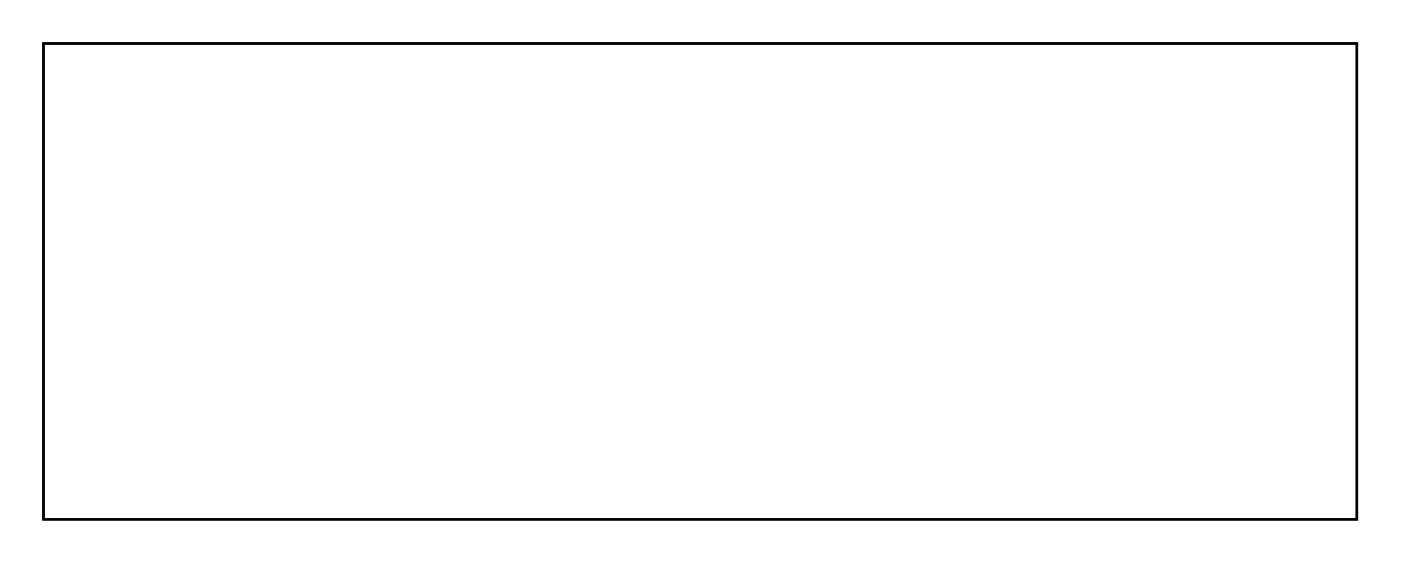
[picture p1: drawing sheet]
<svg xmlns="http://www.w3.org/2000/svg" width="117mm" height="47mm" viewBox="0 0 117 47" stroke-linecap="round" stroke-linejoin="round" font-family="sans-serif">
<path d="M3.6 3.6h109.8v39.8h-109.8z" fill="none" stroke="#000" stroke-width=".2"/>
<path d="M3.6 3.6h109.8v39.8h-109.8zM3.6 3.6v39.8h109.8v-39.8z" fill="#000"/>
<circle cx="106.8" cy="12.9" r=".74" fill="#fff"/>
<circle cx="106.8" cy="12.9" r=".74" fill="none" stroke="#fff" stroke-width=".76" stroke-linecap="butt"/>
<circle cx="81.4" cy="12.9" r=".74" fill="#fff"/>
<circle cx="81.4" cy="12.9" r=".74" fill="none" stroke="#fff" stroke-width=".76" stroke-linecap="butt"/>
<circle cx="106.8" cy="7.8" r=".74" fill="#fff"/>
<circle cx="106.8" cy="7.8" r=".74" fill="none" stroke="#fff" stroke-width=".76" stroke-linecap="butt"/>
<circle cx="30.6" cy="12.9" r=".74" fill="#fff"/>
<circle cx="30.6" cy="12.9" r=".74" fill="none" stroke="#fff" stroke-width=".76" stroke-linecap="butt"/>
<circle cx="30.6" cy="7.8" r=".74" fill="#fff"/>
<circle cx="30.6" cy="7.8" r=".74" fill="none" stroke="#fff" stroke-width=".76" stroke-linecap="butt"/>
<circle cx="56" cy="12.9" r=".74" fill="#fff"/>
<circle cx="56" cy="12.9" r=".74" fill="none" stroke="#fff" stroke-width=".76" stroke-linecap="butt"/>
<circle cx="56" cy="7.8" r=".74" fill="#fff"/>
<circle cx="56" cy="7.8" r=".74" fill="none" stroke="#fff" stroke-width=".76" stroke-linecap="butt"/>
<circle cx="81.4" cy="7.8" r=".74" fill="#fff"/>
<circle cx="81.4" cy="7.8" r=".74" fill="none" stroke="#fff" stroke-width=".76" stroke-linecap="butt"/>
<path d="M70.5 30h1.4v1.4h-1.4z" fill="#fff"/>
<path d="M70.5 30h1.4v1.4h-1.4z" fill="none" stroke="#fff" stroke-width=".76" stroke-linecap="butt"/>
<circle cx="71.2" cy="30.7" r=".7" fill="#fff"/>
<circle cx="71.2" cy="30.7" r=".7" fill="none" stroke="#fff" stroke-width=".76" stroke-linecap="butt"/>
<circle cx="71.2" cy="23.1" r=".7" fill="#fff"/>
<circle cx="71.2" cy="23.1" r=".7" fill="none" stroke="#fff" stroke-width=".76" stroke-linecap="butt"/>
<circle cx="73.8" cy="30.7" r=".7" fill="#fff"/>
<circle cx="73.8" cy="30.7" r=".7" fill="none" stroke="#fff" stroke-width=".76" stroke-linecap="butt"/>
<circle cx="73.8" cy="23.1" r=".7" fill="#fff"/>
<circle cx="73.8" cy="23.1" r=".7" fill="none" stroke="#fff" stroke-width=".76" stroke-linecap="butt"/>
<circle cx="76.3" cy="30.7" r=".7" fill="#fff"/>
<circle cx="76.3" cy="30.7" r=".7" fill="none" stroke="#fff" stroke-width=".76" stroke-linecap="butt"/>
<circle cx="76.3" cy="23.1" r=".7" fill="#fff"/>
<circle cx="76.3" cy="23.1" r=".7" fill="none" stroke="#fff" stroke-width=".76" stroke-linecap="butt"/>
<circle cx="78.8" cy="30.7" r=".7" fill="#fff"/>
<circle cx="78.8" cy="30.7" r=".7" fill="none" stroke="#fff" stroke-width=".76" stroke-linecap="butt"/>
<circle cx="78.8" cy="23.1" r=".7" fill="#fff"/>
<circle cx="78.8" cy="23.1" r=".7" fill="none" stroke="#fff" stroke-width=".76" stroke-linecap="butt"/>
<circle cx="81.4" cy="30.7" r=".7" fill="#fff"/>
<circle cx="81.4" cy="30.7" r=".7" fill="none" stroke="#fff" stroke-width=".76" stroke-linecap="butt"/>
<circle cx="81.4" cy="23.1" r=".7" fill="#fff"/>
<circle cx="81.4" cy="23.1" r=".7" fill="none" stroke="#fff" stroke-width=".76" stroke-linecap="butt"/>
<circle cx="83.9" cy="30.7" r=".7" fill="#fff"/>
<circle cx="83.9" cy="30.7" r=".7" fill="none" stroke="#fff" stroke-width=".76" stroke-linecap="butt"/>
<circle cx="83.9" cy="23.1" r=".7" fill="#fff"/>
<circle cx="83.9" cy="23.1" r=".7" fill="none" stroke="#fff" stroke-width=".76" stroke-linecap="butt"/>
<circle cx="86.5" cy="30.7" r=".7" fill="#fff"/>
<circle cx="86.5" cy="30.7" r=".7" fill="none" stroke="#fff" stroke-width=".76" stroke-linecap="butt"/>
<circle cx="86.5" cy="23.1" r=".7" fill="#fff"/>
<circle cx="86.5" cy="23.1" r=".7" fill="none" stroke="#fff" stroke-width=".76" stroke-linecap="butt"/>
<circle cx="89" cy="30.7" r=".7" fill="#fff"/>
<circle cx="89" cy="30.7" r=".7" fill="none" stroke="#fff" stroke-width=".76" stroke-linecap="butt"/>
<circle cx="89" cy="23.1" r=".7" fill="#fff"/>
<circle cx="89" cy="23.1" r=".7" fill="none" stroke="#fff" stroke-width=".76" stroke-linecap="butt"/>
<circle cx="91.5" cy="30.7" r=".7" fill="#fff"/>
<circle cx="91.5" cy="30.7" r=".7" fill="none" stroke="#fff" stroke-width=".76" stroke-linecap="butt"/>
<circle cx="91.5" cy="23.1" r=".7" fill="#fff"/>
<circle cx="91.5" cy="23.1" r=".7" fill="none" stroke="#fff" stroke-width=".76" stroke-linecap="butt"/>
<circle cx="94.1" cy="30.7" r=".7" fill="#fff"/>
<circle cx="94.1" cy="30.7" r=".7" fill="none" stroke="#fff" stroke-width=".76" stroke-linecap="butt"/>
<circle cx="94.1" cy="23.1" r=".7" fill="#fff"/>
<circle cx="94.1" cy="23.1" r=".7" fill="none" stroke="#fff" stroke-width=".76" stroke-linecap="butt"/>
<circle cx="96.6" cy="30.7" r=".7" fill="#fff"/>
<circle cx="96.6" cy="30.7" r=".7" fill="none" stroke="#fff" stroke-width=".76" stroke-linecap="butt"/>
<circle cx="96.6" cy="23.1" r=".7" fill="#fff"/>
<circle cx="96.6" cy="23.1" r=".7" fill="none" stroke="#fff" stroke-width=".76" stroke-linecap="butt"/>
<circle cx="99.2" cy="30.7" r=".7" fill="#fff"/>
<circle cx="99.2" cy="30.7" r=".7" fill="none" stroke="#fff" stroke-width=".76" stroke-linecap="butt"/>
<circle cx="99.2" cy="23.1" r=".7" fill="#fff"/>
<circle cx="99.2" cy="23.1" r=".7" fill="none" stroke="#fff" stroke-width=".76" stroke-linecap="butt"/>
<circle cx="101.7" cy="30.7" r=".7" fill="#fff"/>
<circle cx="101.7" cy="30.7" r=".7" fill="none" stroke="#fff" stroke-width=".76" stroke-linecap="butt"/>
<circle cx="101.7" cy="23.1" r=".7" fill="#fff"/>
<circle cx="101.7" cy="23.1" r=".7" fill="none" stroke="#fff" stroke-width=".76" stroke-linecap="butt"/>
<circle cx="104.2" cy="30.7" r=".7" fill="#fff"/>
<circle cx="104.2" cy="30.7" r=".7" fill="none" stroke="#fff" stroke-width=".76" stroke-linecap="butt"/>
<circle cx="104.2" cy="23.1" r=".7" fill="#fff"/>
<circle cx="104.2" cy="23.1" r=".7" fill="none" stroke="#fff" stroke-width=".76" stroke-linecap="butt"/>
<path d="M19.7 30h1.4v1.4h-1.4z" fill="#fff"/>
<path d="M19.7 30h1.4v1.4h-1.4z" fill="none" stroke="#fff" stroke-width=".76" stroke-linecap="butt"/>
<circle cx="20.4" cy="30.7" r=".7" fill="#fff"/>
<circle cx="20.4" cy="30.7" r=".7" fill="none" stroke="#fff" stroke-width=".76" stroke-linecap="butt"/>
<circle cx="20.4" cy="23.1" r=".7" fill="#fff"/>
<circle cx="20.4" cy="23.1" r=".7" fill="none" stroke="#fff" stroke-width=".76" stroke-linecap="butt"/>
<circle cx="23" cy="30.7" r=".7" fill="#fff"/>
<circle cx="23" cy="30.7" r=".7" fill="none" stroke="#fff" stroke-width=".76" stroke-linecap="butt"/>
<circle cx="23" cy="23.1" r=".7" fill="#fff"/>
<circle cx="23" cy="23.1" r=".7" fill="none" stroke="#fff" stroke-width=".76" stroke-linecap="butt"/>
<circle cx="25.5" cy="30.7" r=".7" fill="#fff"/>
<circle cx="25.5" cy="30.7" r=".7" fill="none" stroke="#fff" stroke-width=".76" stroke-linecap="butt"/>
<circle cx="25.5" cy="23.1" r=".7" fill="#fff"/>
<circle cx="25.5" cy="23.1" r=".7" fill="none" stroke="#fff" stroke-width=".76" stroke-linecap="butt"/>
<circle cx="28" cy="30.7" r=".7" fill="#fff"/>
<circle cx="28" cy="30.7" r=".7" fill="none" stroke="#fff" stroke-width=".76" stroke-linecap="butt"/>
<circle cx="28" cy="23.1" r=".7" fill="#fff"/>
<circle cx="28" cy="23.1" r=".7" fill="none" stroke="#fff" stroke-width=".76" stroke-linecap="butt"/>
<circle cx="30.6" cy="30.7" r=".7" fill="#fff"/>
<circle cx="30.6" cy="30.7" r=".7" fill="none" stroke="#fff" stroke-width=".76" stroke-linecap="butt"/>
<circle cx="30.6" cy="23.1" r=".7" fill="#fff"/>
<circle cx="30.6" cy="23.1" r=".7" fill="none" stroke="#fff" stroke-width=".76" stroke-linecap="butt"/>
<circle cx="33.1" cy="30.7" r=".7" fill="#fff"/>
<circle cx="33.1" cy="30.7" r=".7" fill="none" stroke="#fff" stroke-width=".76" stroke-linecap="butt"/>
<circle cx="33.1" cy="23.1" r=".7" fill="#fff"/>
<circle cx="33.1" cy="23.1" r=".7" fill="none" stroke="#fff" stroke-width=".76" stroke-linecap="butt"/>
<circle cx="35.7" cy="30.7" r=".7" fill="#fff"/>
<circle cx="35.7" cy="30.7" r=".7" fill="none" stroke="#fff" stroke-width=".76" stroke-linecap="butt"/>
<circle cx="35.7" cy="23.1" r=".7" fill="#fff"/>
<circle cx="35.7" cy="23.1" r=".7" fill="none" stroke="#fff" stroke-width=".76" stroke-linecap="butt"/>
<circle cx="38.2" cy="30.7" r=".7" fill="#fff"/>
<circle cx="38.2" cy="30.7" r=".7" fill="none" stroke="#fff" stroke-width=".76" stroke-linecap="butt"/>
<circle cx="38.2" cy="23.1" r=".7" fill="#fff"/>
<circle cx="38.2" cy="23.1" r=".7" fill="none" stroke="#fff" stroke-width=".76" stroke-linecap="butt"/>
<circle cx="40.7" cy="30.7" r=".7" fill="#fff"/>
<circle cx="40.7" cy="30.7" r=".7" fill="none" stroke="#fff" stroke-width=".76" stroke-linecap="butt"/>
<circle cx="40.7" cy="23.1" r=".7" fill="#fff"/>
<circle cx="40.7" cy="23.1" r=".7" fill="none" stroke="#fff" stroke-width=".76" stroke-linecap="butt"/>
<circle cx="43.3" cy="30.7" r=".7" fill="#fff"/>
<circle cx="43.3" cy="30.7" r=".7" fill="none" stroke="#fff" stroke-width=".76" stroke-linecap="butt"/>
<circle cx="43.3" cy="23.1" r=".7" fill="#fff"/>
<circle cx="43.3" cy="23.1" r=".7" fill="none" stroke="#fff" stroke-width=".76" stroke-linecap="butt"/>
<circle cx="45.8" cy="30.7" r=".7" fill="#fff"/>
<circle cx="45.8" cy="30.7" r=".7" fill="none" stroke="#fff" stroke-width=".76" stroke-linecap="butt"/>
<circle cx="45.8" cy="23.1" r=".7" fill="#fff"/>
<circle cx="45.8" cy="23.1" r=".7" fill="none" stroke="#fff" stroke-width=".76" stroke-linecap="butt"/>
<circle cx="48.4" cy="30.7" r=".7" fill="#fff"/>
<circle cx="48.4" cy="30.7" r=".7" fill="none" stroke="#fff" stroke-width=".76" stroke-linecap="butt"/>
<circle cx="48.4" cy="23.1" r=".7" fill="#fff"/>
<circle cx="48.4" cy="23.1" r=".7" fill="none" stroke="#fff" stroke-width=".76" stroke-linecap="butt"/>
<circle cx="50.9" cy="30.7" r=".7" fill="#fff"/>
<circle cx="50.9" cy="30.7" r=".7" fill="none" stroke="#fff" stroke-width=".76" stroke-linecap="butt"/>
<circle cx="50.9" cy="23.1" r=".7" fill="#fff"/>
<circle cx="50.9" cy="23.1" r=".7" fill="none" stroke="#fff" stroke-width=".76" stroke-linecap="butt"/>
<circle cx="53.4" cy="30.7" r=".7" fill="#fff"/>
<circle cx="53.4" cy="30.7" r=".7" fill="none" stroke="#fff" stroke-width=".76" stroke-linecap="butt"/>
<circle cx="53.4" cy="23.1" r=".7" fill="#fff"/>
<circle cx="53.4" cy="23.1" r=".7" fill="none" stroke="#fff" stroke-width=".76" stroke-linecap="butt"/>
<path d="M7 7.1h1.5v1.5h-1.5z" fill="#fff"/>
<path d="M7 7.1h1.5v1.5h-1.5z" fill="none" stroke="#fff" stroke-width=".76" stroke-linecap="butt"/>
<circle cx="7.7" cy="7.8" r=".76" fill="#fff"/>
<circle cx="7.7" cy="7.8" r=".76" fill="none" stroke="#fff" stroke-width=".76" stroke-linecap="butt"/>
<circle cx="10.3" cy="7.8" r=".76" fill="#fff"/>
<circle cx="10.3" cy="7.8" r=".76" fill="none" stroke="#fff" stroke-width=".76" stroke-linecap="butt"/>
<circle cx="12.8" cy="7.8" r=".76" fill="#fff"/>
<circle cx="12.8" cy="7.8" r=".76" fill="none" stroke="#fff" stroke-width=".76" stroke-linecap="butt"/>
<circle cx="15.3" cy="7.8" r=".76" fill="#fff"/>
<circle cx="15.3" cy="7.8" r=".76" fill="none" stroke="#fff" stroke-width=".76" stroke-linecap="butt"/>
<circle cx="17.9" cy="7.8" r=".76" fill="#fff"/>
<circle cx="17.9" cy="7.8" r=".76" fill="none" stroke="#fff" stroke-width=".76" stroke-linecap="butt"/>
<circle cx="20.4" cy="7.8" r=".76" fill="#fff"/>
<circle cx="20.4" cy="7.8" r=".76" fill="none" stroke="#fff" stroke-width=".76" stroke-linecap="butt"/>
<circle cx="23" cy="7.8" r=".76" fill="#fff"/>
<circle cx="23" cy="7.8" r=".76" fill="none" stroke="#fff" stroke-width=".76" stroke-linecap="butt"/>
<circle cx="25.5" cy="7.8" r=".76" fill="#fff"/>
<circle cx="25.5" cy="7.8" r=".76" fill="none" stroke="#fff" stroke-width=".76" stroke-linecap="butt"/>
<circle cx="28" cy="7.8" r=".76" fill="#fff"/>
<circle cx="28" cy="7.8" r=".76" fill="none" stroke="#fff" stroke-width=".76" stroke-linecap="butt"/>
<path d="M32.4 7.1h1.5v1.5h-1.5z" fill="#fff"/>
<path d="M32.4 7.1h1.5v1.5h-1.5z" fill="none" stroke="#fff" stroke-width=".76" stroke-linecap="butt"/>
<circle cx="33.1" cy="7.8" r=".76" fill="#fff"/>
<circle cx="33.1" cy="7.8" r=".76" fill="none" stroke="#fff" stroke-width=".76" stroke-linecap="butt"/>
<circle cx="35.7" cy="7.8" r=".76" fill="#fff"/>
<circle cx="35.7" cy="7.8" r=".76" fill="none" stroke="#fff" stroke-width=".76" stroke-linecap="butt"/>
<circle cx="38.2" cy="7.8" r=".76" fill="#fff"/>
<circle cx="38.2" cy="7.8" r=".76" fill="none" stroke="#fff" stroke-width=".76" stroke-linecap="butt"/>
<circle cx="40.7" cy="7.8" r=".76" fill="#fff"/>
<circle cx="40.7" cy="7.8" r=".76" fill="none" stroke="#fff" stroke-width=".76" stroke-linecap="butt"/>
<circle cx="43.3" cy="7.8" r=".76" fill="#fff"/>
<circle cx="43.3" cy="7.8" r=".76" fill="none" stroke="#fff" stroke-width=".76" stroke-linecap="butt"/>
<circle cx="45.8" cy="7.8" r=".76" fill="#fff"/>
<circle cx="45.8" cy="7.8" r=".76" fill="none" stroke="#fff" stroke-width=".76" stroke-linecap="butt"/>
<circle cx="48.4" cy="7.8" r=".76" fill="#fff"/>
<circle cx="48.4" cy="7.8" r=".76" fill="none" stroke="#fff" stroke-width=".76" stroke-linecap="butt"/>
<circle cx="50.9" cy="7.8" r=".76" fill="#fff"/>
<circle cx="50.9" cy="7.8" r=".76" fill="none" stroke="#fff" stroke-width=".76" stroke-linecap="butt"/>
<circle cx="53.4" cy="7.8" r=".76" fill="#fff"/>
<circle cx="53.4" cy="7.8" r=".76" fill="none" stroke="#fff" stroke-width=".76" stroke-linecap="butt"/>
<path d="M57.8 7.1h1.5v1.5h-1.5z" fill="#fff"/>
<path d="M57.8 7.1h1.5v1.5h-1.5z" fill="none" stroke="#fff" stroke-width=".76" stroke-linecap="butt"/>
<circle cx="58.5" cy="7.8" r=".76" fill="#fff"/>
<circle cx="58.5" cy="7.8" r=".76" fill="none" stroke="#fff" stroke-width=".76" stroke-linecap="butt"/>
<circle cx="61.1" cy="7.8" r=".76" fill="#fff"/>
<circle cx="61.1" cy="7.8" r=".76" fill="none" stroke="#fff" stroke-width=".76" stroke-linecap="butt"/>
<circle cx="63.6" cy="7.8" r=".76" fill="#fff"/>
<circle cx="63.6" cy="7.8" r=".76" fill="none" stroke="#fff" stroke-width=".76" stroke-linecap="butt"/>
<circle cx="66.1" cy="7.8" r=".76" fill="#fff"/>
<circle cx="66.1" cy="7.8" r=".76" fill="none" stroke="#fff" stroke-width=".76" stroke-linecap="butt"/>
<circle cx="68.7" cy="7.8" r=".76" fill="#fff"/>
<circle cx="68.7" cy="7.8" r=".76" fill="none" stroke="#fff" stroke-width=".76" stroke-linecap="butt"/>
<circle cx="71.2" cy="7.8" r=".76" fill="#fff"/>
<circle cx="71.2" cy="7.8" r=".76" fill="none" stroke="#fff" stroke-width=".76" stroke-linecap="butt"/>
<circle cx="73.8" cy="7.8" r=".76" fill="#fff"/>
<circle cx="73.8" cy="7.8" r=".76" fill="none" stroke="#fff" stroke-width=".76" stroke-linecap="butt"/>
<circle cx="76.3" cy="7.8" r=".76" fill="#fff"/>
<circle cx="76.3" cy="7.8" r=".76" fill="none" stroke="#fff" stroke-width=".76" stroke-linecap="butt"/>
<circle cx="78.8" cy="7.8" r=".76" fill="#fff"/>
<circle cx="78.8" cy="7.8" r=".76" fill="none" stroke="#fff" stroke-width=".76" stroke-linecap="butt"/>
<path d="M83.2 7.1h1.5v1.5h-1.5z" fill="#fff"/>
<path d="M83.2 7.1h1.5v1.5h-1.5z" fill="none" stroke="#fff" stroke-width=".76" stroke-linecap="butt"/>
<circle cx="83.9" cy="7.8" r=".76" fill="#fff"/>
<circle cx="83.9" cy="7.8" r=".76" fill="none" stroke="#fff" stroke-width=".76" stroke-linecap="butt"/>
<circle cx="86.5" cy="7.8" r=".76" fill="#fff"/>
<circle cx="86.5" cy="7.8" r=".76" fill="none" stroke="#fff" stroke-width=".76" stroke-linecap="butt"/>
<circle cx="89" cy="7.8" r=".76" fill="#fff"/>
<circle cx="89" cy="7.8" r=".76" fill="none" stroke="#fff" stroke-width=".76" stroke-linecap="butt"/>
<circle cx="91.5" cy="7.8" r=".76" fill="#fff"/>
<circle cx="91.5" cy="7.8" r=".76" fill="none" stroke="#fff" stroke-width=".76" stroke-linecap="butt"/>
<circle cx="94.1" cy="7.8" r=".76" fill="#fff"/>
<circle cx="94.1" cy="7.8" r=".76" fill="none" stroke="#fff" stroke-width=".76" stroke-linecap="butt"/>
<circle cx="96.6" cy="7.8" r=".76" fill="#fff"/>
<circle cx="96.6" cy="7.8" r=".76" fill="none" stroke="#fff" stroke-width=".76" stroke-linecap="butt"/>
<circle cx="99.2" cy="7.8" r=".76" fill="#fff"/>
<circle cx="99.2" cy="7.8" r=".76" fill="none" stroke="#fff" stroke-width=".76" stroke-linecap="butt"/>
<circle cx="101.7" cy="7.8" r=".76" fill="#fff"/>
<circle cx="101.7" cy="7.8" r=".76" fill="none" stroke="#fff" stroke-width=".76" stroke-linecap="butt"/>
<circle cx="104.2" cy="7.8" r=".76" fill="#fff"/>
<circle cx="104.2" cy="7.8" r=".76" fill="none" stroke="#fff" stroke-width=".76" stroke-linecap="butt"/>
<path d="M7 12.1h1.5v1.6h-1.5z" fill="#fff"/>
<path d="M7 12.1h1.5v1.6h-1.5z" fill="none" stroke="#fff" stroke-width=".76" stroke-linecap="butt"/>
<circle cx="7.7" cy="12.9" r=".76" fill="#fff"/>
<circle cx="7.7" cy="12.9" r=".76" fill="none" stroke="#fff" stroke-width=".76" stroke-linecap="butt"/>
<circle cx="10.3" cy="12.9" r=".76" fill="#fff"/>
<circle cx="10.3" cy="12.9" r=".76" fill="none" stroke="#fff" stroke-width=".76" stroke-linecap="butt"/>
<circle cx="12.8" cy="12.9" r=".76" fill="#fff"/>
<circle cx="12.8" cy="12.9" r=".76" fill="none" stroke="#fff" stroke-width=".76" stroke-linecap="butt"/>
<circle cx="15.3" cy="12.9" r=".76" fill="#fff"/>
<circle cx="15.3" cy="12.9" r=".76" fill="none" stroke="#fff" stroke-width=".76" stroke-linecap="butt"/>
<circle cx="17.9" cy="12.9" r=".76" fill="#fff"/>
<circle cx="17.9" cy="12.9" r=".76" fill="none" stroke="#fff" stroke-width=".76" stroke-linecap="butt"/>
<circle cx="20.4" cy="12.9" r=".76" fill="#fff"/>
<circle cx="20.4" cy="12.9" r=".76" fill="none" stroke="#fff" stroke-width=".76" stroke-linecap="butt"/>
<circle cx="23" cy="12.9" r=".76" fill="#fff"/>
<circle cx="23" cy="12.9" r=".76" fill="none" stroke="#fff" stroke-width=".76" stroke-linecap="butt"/>
<circle cx="25.5" cy="12.9" r=".76" fill="#fff"/>
<circle cx="25.5" cy="12.9" r=".76" fill="none" stroke="#fff" stroke-width=".76" stroke-linecap="butt"/>
<circle cx="28" cy="12.9" r=".76" fill="#fff"/>
<circle cx="28" cy="12.9" r=".76" fill="none" stroke="#fff" stroke-width=".76" stroke-linecap="butt"/>
<path d="M32.4 12.1h1.5v1.6h-1.5z" fill="#fff"/>
<path d="M32.4 12.1h1.5v1.6h-1.5z" fill="none" stroke="#fff" stroke-width=".76" stroke-linecap="butt"/>
<circle cx="33.1" cy="12.9" r=".76" fill="#fff"/>
<circle cx="33.1" cy="12.9" r=".76" fill="none" stroke="#fff" stroke-width=".76" stroke-linecap="butt"/>
<circle cx="35.7" cy="12.9" r=".76" fill="#fff"/>
<circle cx="35.7" cy="12.9" r=".76" fill="none" stroke="#fff" stroke-width=".76" stroke-linecap="butt"/>
<circle cx="38.2" cy="12.9" r=".76" fill="#fff"/>
<circle cx="38.2" cy="12.9" r=".76" fill="none" stroke="#fff" stroke-width=".76" stroke-linecap="butt"/>
<circle cx="40.7" cy="12.9" r=".76" fill="#fff"/>
<circle cx="40.7" cy="12.9" r=".76" fill="none" stroke="#fff" stroke-width=".76" stroke-linecap="butt"/>
<circle cx="43.3" cy="12.9" r=".76" fill="#fff"/>
<circle cx="43.3" cy="12.9" r=".76" fill="none" stroke="#fff" stroke-width=".76" stroke-linecap="butt"/>
<circle cx="45.8" cy="12.9" r=".76" fill="#fff"/>
<circle cx="45.8" cy="12.9" r=".76" fill="none" stroke="#fff" stroke-width=".76" stroke-linecap="butt"/>
<circle cx="48.4" cy="12.9" r=".76" fill="#fff"/>
<circle cx="48.4" cy="12.9" r=".76" fill="none" stroke="#fff" stroke-width=".76" stroke-linecap="butt"/>
<circle cx="50.9" cy="12.9" r=".76" fill="#fff"/>
<circle cx="50.9" cy="12.9" r=".76" fill="none" stroke="#fff" stroke-width=".76" stroke-linecap="butt"/>
<circle cx="53.4" cy="12.9" r=".76" fill="#fff"/>
<circle cx="53.4" cy="12.9" r=".76" fill="none" stroke="#fff" stroke-width=".76" stroke-linecap="butt"/>
<path d="M57.8 12.1h1.5v1.6h-1.5z" fill="#fff"/>
<path d="M57.8 12.1h1.5v1.6h-1.5z" fill="none" stroke="#fff" stroke-width=".76" stroke-linecap="butt"/>
<circle cx="58.5" cy="12.9" r=".76" fill="#fff"/>
<circle cx="58.5" cy="12.9" r=".76" fill="none" stroke="#fff" stroke-width=".76" stroke-linecap="butt"/>
<circle cx="61.1" cy="12.9" r=".76" fill="#fff"/>
<circle cx="61.1" cy="12.9" r=".76" fill="none" stroke="#fff" stroke-width=".76" stroke-linecap="butt"/>
<circle cx="63.6" cy="12.9" r=".76" fill="#fff"/>
<circle cx="63.6" cy="12.9" r=".76" fill="none" stroke="#fff" stroke-width=".76" stroke-linecap="butt"/>
<circle cx="66.1" cy="12.9" r=".76" fill="#fff"/>
<circle cx="66.1" cy="12.9" r=".76" fill="none" stroke="#fff" stroke-width=".76" stroke-linecap="butt"/>
<circle cx="68.7" cy="12.9" r=".76" fill="#fff"/>
<circle cx="68.7" cy="12.9" r=".76" fill="none" stroke="#fff" stroke-width=".76" stroke-linecap="butt"/>
<circle cx="71.2" cy="12.9" r=".76" fill="#fff"/>
<circle cx="71.2" cy="12.9" r=".76" fill="none" stroke="#fff" stroke-width=".76" stroke-linecap="butt"/>
<circle cx="73.8" cy="12.9" r=".76" fill="#fff"/>
<circle cx="73.8" cy="12.9" r=".76" fill="none" stroke="#fff" stroke-width=".76" stroke-linecap="butt"/>
<circle cx="76.3" cy="12.9" r=".76" fill="#fff"/>
<circle cx="76.3" cy="12.9" r=".76" fill="none" stroke="#fff" stroke-width=".76" stroke-linecap="butt"/>
<circle cx="78.8" cy="12.9" r=".76" fill="#fff"/>
<circle cx="78.8" cy="12.9" r=".76" fill="none" stroke="#fff" stroke-width=".76" stroke-linecap="butt"/>
<path d="M83.2 12.1h1.5v1.6h-1.5z" fill="#fff"/>
<path d="M83.2 12.1h1.5v1.6h-1.5z" fill="none" stroke="#fff" stroke-width=".76" stroke-linecap="butt"/>
<circle cx="83.9" cy="12.9" r=".76" fill="#fff"/>
<circle cx="83.9" cy="12.9" r=".76" fill="none" stroke="#fff" stroke-width=".76" stroke-linecap="butt"/>
<circle cx="86.5" cy="12.9" r=".76" fill="#fff"/>
<circle cx="86.5" cy="12.9" r=".76" fill="none" stroke="#fff" stroke-width=".76" stroke-linecap="butt"/>
<circle cx="89" cy="12.9" r=".76" fill="#fff"/>
<circle cx="89" cy="12.9" r=".76" fill="none" stroke="#fff" stroke-width=".76" stroke-linecap="butt"/>
<circle cx="91.5" cy="12.9" r=".76" fill="#fff"/>
<circle cx="91.5" cy="12.9" r=".76" fill="none" stroke="#fff" stroke-width=".76" stroke-linecap="butt"/>
<circle cx="94.1" cy="12.9" r=".76" fill="#fff"/>
<circle cx="94.1" cy="12.9" r=".76" fill="none" stroke="#fff" stroke-width=".76" stroke-linecap="butt"/>
<circle cx="96.6" cy="12.9" r=".76" fill="#fff"/>
<circle cx="96.6" cy="12.9" r=".76" fill="none" stroke="#fff" stroke-width=".76" stroke-linecap="butt"/>
<circle cx="99.2" cy="12.9" r=".76" fill="#fff"/>
<circle cx="99.2" cy="12.9" r=".76" fill="none" stroke="#fff" stroke-width=".76" stroke-linecap="butt"/>
<circle cx="101.7" cy="12.9" r=".76" fill="#fff"/>
<circle cx="101.7" cy="12.9" r=".76" fill="none" stroke="#fff" stroke-width=".76" stroke-linecap="butt"/>
<circle cx="104.2" cy="12.9" r=".76" fill="#fff"/>
<circle cx="104.2" cy="12.9" r=".76" fill="none" stroke="#fff" stroke-width=".76" stroke-linecap="butt"/>
<circle cx="91.5" cy="35.8" r=".35" fill="#fff"/>
<circle cx="91.5" cy="35.8" r=".35" fill="none" stroke="#fff" stroke-width=".55"/>
<circle cx="94.1" cy="40.8" r=".35" fill="#fff"/>
<circle cx="94.1" cy="40.8" r=".35" fill="none" stroke="#fff" stroke-width=".55"/>
<circle cx="99.2" cy="38.9" r=".35" fill="#fff"/>
<circle cx="99.2" cy="38.9" r=".35" fill="none" stroke="#fff" stroke-width=".55"/>
<circle cx="65.5" cy="28.8" r=".35" fill="#fff"/>
<circle cx="65.5" cy="28.8" r=".35" fill="none" stroke="#fff" stroke-width=".55"/>
<circle cx="64.2" cy="27.5" r=".35" fill="#fff"/>
<circle cx="64.2" cy="27.5" r=".35" fill="none" stroke="#fff" stroke-width=".55"/>
<circle cx="63" cy="26.2" r=".35" fill="#fff"/>
<circle cx="63" cy="26.2" r=".35" fill="none" stroke="#fff" stroke-width=".55"/>
<circle cx="61.7" cy="23.7" r=".35" fill="#fff"/>
<circle cx="61.7" cy="23.7" r=".35" fill="none" stroke="#fff" stroke-width=".55"/>
<circle cx="60.4" cy="19.3" r=".35" fill="#fff"/>
<circle cx="60.4" cy="19.3" r=".35" fill="none" stroke="#fff" stroke-width=".55"/>
<circle cx="58.5" cy="25.6" r=".74" fill="#fff"/>
<circle cx="58.5" cy="25.6" r=".74" fill="none" stroke="#fff" stroke-width=".76" stroke-linecap="butt"/>
<circle cx="58.5" cy="28.1" r=".74" fill="#fff"/>
<circle cx="58.5" cy="28.1" r=".74" fill="none" stroke="#fff" stroke-width=".76" stroke-linecap="butt"/>
<circle cx="58.5" cy="30.7" r=".74" fill="#fff"/>
<circle cx="58.5" cy="30.7" r=".74" fill="none" stroke="#fff" stroke-width=".76" stroke-linecap="butt"/>
<circle cx="56" cy="25.6" r=".74" fill="#fff"/>
<circle cx="56" cy="25.6" r=".74" fill="none" stroke="#fff" stroke-width=".76" stroke-linecap="butt"/>
<circle cx="56" cy="28.1" r=".74" fill="#fff"/>
<circle cx="56" cy="28.1" r=".74" fill="none" stroke="#fff" stroke-width=".76" stroke-linecap="butt"/>
<circle cx="56" cy="30.7" r=".74" fill="#fff"/>
<circle cx="56" cy="30.7" r=".74" fill="none" stroke="#fff" stroke-width=".76" stroke-linecap="butt"/>
<circle cx="48.4" cy="28.2" r=".35" fill="#fff"/>
<circle cx="48.4" cy="28.2" r=".35" fill="none" stroke="#fff" stroke-width=".55"/>
<circle cx="58.5" cy="40.8" r=".35" fill="#fff"/>
<circle cx="58.5" cy="40.8" r=".35" fill="none" stroke="#fff" stroke-width=".55"/>
<circle cx="109.3" cy="25.6" r=".74" fill="#fff"/>
<circle cx="109.3" cy="25.6" r=".74" fill="none" stroke="#fff" stroke-width=".76" stroke-linecap="butt"/>
<circle cx="109.3" cy="28.1" r=".74" fill="#fff"/>
<circle cx="109.3" cy="28.1" r=".74" fill="none" stroke="#fff" stroke-width=".76" stroke-linecap="butt"/>
<circle cx="109.3" cy="30.7" r=".74" fill="#fff"/>
<circle cx="109.3" cy="30.7" r=".74" fill="none" stroke="#fff" stroke-width=".76" stroke-linecap="butt"/>
<circle cx="109.3" cy="33.2" r=".74" fill="#fff"/>
<circle cx="109.3" cy="33.2" r=".74" fill="none" stroke="#fff" stroke-width=".76" stroke-linecap="butt"/>
<circle cx="109.3" cy="35.8" r=".74" fill="#fff"/>
<circle cx="109.3" cy="35.8" r=".74" fill="none" stroke="#fff" stroke-width=".76" stroke-linecap="butt"/>
<circle cx="109.3" cy="38.3" r=".74" fill="#fff"/>
<circle cx="109.3" cy="38.3" r=".74" fill="none" stroke="#fff" stroke-width=".76" stroke-linecap="butt"/>
<circle cx="109.3" cy="40.8" r=".74" fill="#fff"/>
<circle cx="109.3" cy="40.8" r=".74" fill="none" stroke="#fff" stroke-width=".76" stroke-linecap="butt"/>
<circle cx="7.4" cy="25.6" r=".74" fill="#fff"/>
<circle cx="7.4" cy="25.6" r=".74" fill="none" stroke="#fff" stroke-width=".76" stroke-linecap="butt"/>
<circle cx="7.4" cy="28.1" r=".74" fill="#fff"/>
<circle cx="7.4" cy="28.1" r=".74" fill="none" stroke="#fff" stroke-width=".76" stroke-linecap="butt"/>
<circle cx="7.4" cy="30.7" r=".74" fill="#fff"/>
<circle cx="7.4" cy="30.7" r=".74" fill="none" stroke="#fff" stroke-width=".76" stroke-linecap="butt"/>
<circle cx="7.4" cy="33.2" r=".74" fill="#fff"/>
<circle cx="7.4" cy="33.2" r=".74" fill="none" stroke="#fff" stroke-width=".76" stroke-linecap="butt"/>
<circle cx="7.4" cy="35.8" r=".74" fill="#fff"/>
<circle cx="7.4" cy="35.8" r=".74" fill="none" stroke="#fff" stroke-width=".76" stroke-linecap="butt"/>
<circle cx="7.4" cy="38.3" r=".74" fill="#fff"/>
<circle cx="7.4" cy="38.3" r=".74" fill="none" stroke="#fff" stroke-width=".76" stroke-linecap="butt"/>
<circle cx="7.4" cy="40.8" r=".74" fill="#fff"/>
<circle cx="7.4" cy="40.8" r=".74" fill="none" stroke="#fff" stroke-width=".76" stroke-linecap="butt"/>
<circle cx="40.7" cy="35.8" r=".35" fill="#fff"/>
<circle cx="40.7" cy="35.8" r=".35" fill="none" stroke="#fff" stroke-width=".55"/>
<circle cx="43.3" cy="40.8" r=".35" fill="#fff"/>
<circle cx="43.3" cy="40.8" r=".35" fill="none" stroke="#fff" stroke-width=".55"/>
<circle cx="48" cy="38.9" r=".35" fill="#fff"/>
<circle cx="48" cy="38.9" r=".35" fill="none" stroke="#fff" stroke-width=".55"/>
<circle cx="50.9" cy="37.7" r=".35" fill="#fff"/>
<circle cx="50.9" cy="37.7" r=".35" fill="none" stroke="#fff" stroke-width=".55"/>
<circle cx="101.7" cy="37.7" r=".35" fill="#fff"/>
<circle cx="101.7" cy="37.7" r=".35" fill="none" stroke="#fff" stroke-width=".55"/>
<circle cx="40.7" cy="33.2" r=".64" fill="#fff"/>
<circle cx="40.7" cy="33.2" r=".64" fill="none" stroke="#fff" stroke-width=".76" stroke-linecap="butt"/>
<circle cx="43.3" cy="33.2" r=".64" fill="#fff"/>
<circle cx="43.3" cy="33.2" r=".64" fill="none" stroke="#fff" stroke-width=".76" stroke-linecap="butt"/>
<circle cx="91.5" cy="33.2" r=".64" fill="#fff"/>
<circle cx="91.5" cy="33.2" r=".64" fill="none" stroke="#fff" stroke-width=".76" stroke-linecap="butt"/>
<circle cx="94.1" cy="33.2" r=".64" fill="#fff"/>
<circle cx="94.1" cy="33.2" r=".64" fill="none" stroke="#fff" stroke-width=".76" stroke-linecap="butt"/>
<circle cx="14.7" cy="26.9" r=".35" fill="#fff"/>
<circle cx="14.7" cy="26.9" r=".35" fill="none" stroke="#fff" stroke-width=".55"/>
<circle cx="13.4" cy="24.3" r=".35" fill="#fff"/>
<circle cx="13.4" cy="24.3" r=".35" fill="none" stroke="#fff" stroke-width=".55"/>
<circle cx="12.2" cy="22.4" r=".35" fill="#fff"/>
<circle cx="12.2" cy="22.4" r=".35" fill="none" stroke="#fff" stroke-width=".55"/>
<circle cx="56" cy="18" r="1.6" fill="#fff"/>
<circle cx="56" cy="18" r="1.6" fill="none" stroke="#fff" stroke-width=".25"/>
<circle cx="109.3" cy="18" r="1.6" fill="#fff"/>
<circle cx="109.3" cy="18" r="1.6" fill="none" stroke="#fff" stroke-width=".25"/>
<circle cx="7.7" cy="18" r="1.6" fill="#fff"/>
<circle cx="7.7" cy="18" r="1.6" fill="none" stroke="#fff" stroke-width=".25"/>
<circle cx="64.2" cy="30.7" r=".7" fill="#fff"/>
<circle cx="64.2" cy="30.7" r=".7" fill="none" stroke="#fff" stroke-width=".76" stroke-linecap="butt"/>
<circle cx="64.2" cy="33.2" r=".7" fill="#fff"/>
<circle cx="64.2" cy="33.2" r=".7" fill="none" stroke="#fff" stroke-width=".76" stroke-linecap="butt"/>
<circle cx="61.7" cy="30.7" r=".7" fill="#fff"/>
<circle cx="61.7" cy="30.7" r=".7" fill="none" stroke="#fff" stroke-width=".76" stroke-linecap="butt"/>
<circle cx="61.7" cy="33.2" r=".7" fill="#fff"/>
<circle cx="61.7" cy="33.2" r=".7" fill="none" stroke="#fff" stroke-width=".76" stroke-linecap="butt"/>
<circle cx="61.7" cy="37.7" r=".35" fill="#fff"/>
<circle cx="61.7" cy="37.7" r=".35" fill="none" stroke="#fff" stroke-width=".55"/>
<circle cx="64.2" cy="38.9" r=".35" fill="#fff"/>
<circle cx="64.2" cy="38.9" r=".35" fill="none" stroke="#fff" stroke-width=".55"/>
</svg>
